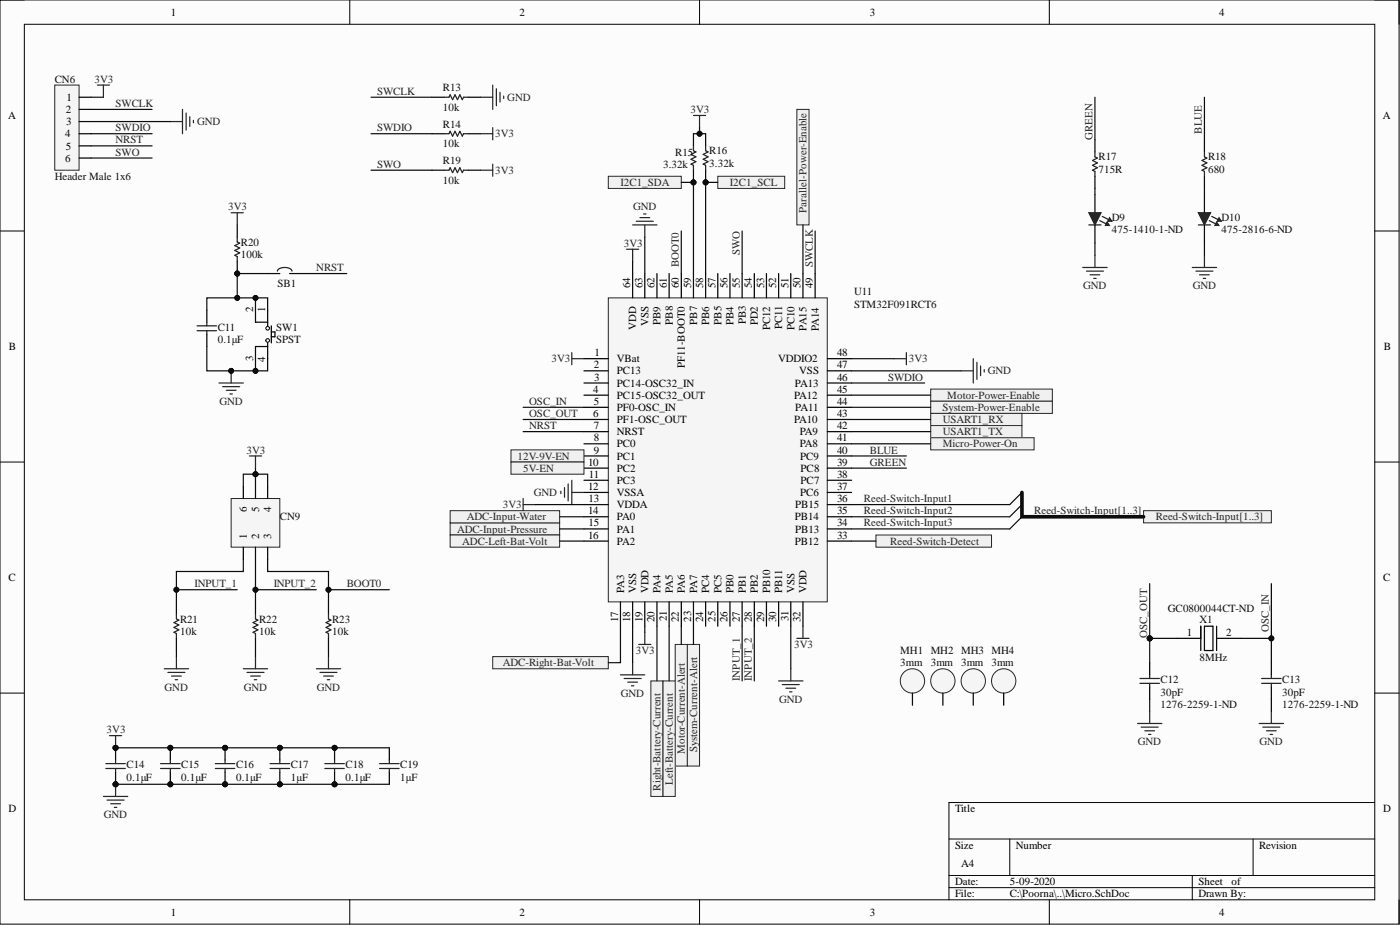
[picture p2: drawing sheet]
<svg xmlns="http://www.w3.org/2000/svg" width="292mm" height="193mm" viewBox="0 0 292 193" stroke-linecap="round" stroke-linejoin="round" font-family="sans-serif">
<defs><g id="words">
<g font-size="2.3">
<text x="35.6" y="3.3">1</text>
<text x="108.4" y="3.3">2</text>
<text x="181.5" y="3.3">3</text>
<text x="254.3" y="3.3">4</text>
<text x="13.7" y="23.6">2</text>
<text x="13.9" y="21">1</text>
<text x="1.7" y="24.9">A</text>
<text x="13.6" y="28.7">4</text>
<text x="13.8" y="26.1">3</text>
<text x="288.5" y="24.9">A</text>
<text x="13.6" y="33.7">6</text>
<text x="13.7" y="31.2">5</text>
<text x="52.8" y="65.2" transform="rotate(-90 52.8 65.2)">2</text>
<text x="55.3" y="65.2" transform="rotate(-90 55.3 65.2)">1</text>
<text x="131.5" y="60.1" transform="rotate(-90 131.5 60.1)">64</text>
<text x="134" y="60.1" transform="rotate(-90 134 60.1)">63</text>
<text x="136.6" y="60.1" transform="rotate(-90 136.6 60.1)">62</text>
<text x="139.1" y="60.1" transform="rotate(-90 139.1 60.1)">61</text>
<text x="141.6" y="60.1" transform="rotate(-90 141.6 60.1)">60</text>
<text x="144.2" y="60.1" transform="rotate(-90 144.2 60.1)">59</text>
<text x="146.7" y="60.1" transform="rotate(-90 146.7 60.1)">58</text>
<text x="149.3" y="60.1" transform="rotate(-90 149.3 60.1)">57</text>
<text x="151.8" y="60.1" transform="rotate(-90 151.8 60.1)">56</text>
<text x="154.3" y="60.1" transform="rotate(-90 154.3 60.1)">55</text>
<text x="156.9" y="60.1" transform="rotate(-90 156.9 60.1)">54</text>
<text x="159.4" y="60.1" transform="rotate(-90 159.4 60.1)">53</text>
<text x="161.9" y="60.1" transform="rotate(-90 161.9 60.1)">52</text>
<text x="164.5" y="60.1" transform="rotate(-90 164.5 60.1)">51</text>
<text x="167" y="60.1" transform="rotate(-90 167 60.1)">50</text>
<text x="169.6" y="60.1" transform="rotate(-90 169.6 60.1)">49</text>
<text x="132.8" y="68.8" transform="rotate(-90 132.8 68.8)">VDD</text>
<text x="135.3" y="68" transform="rotate(-90 135.3 68)">VSS</text>
<text x="137.8" y="67.8" transform="rotate(-90 137.8 67.8)">PB9</text>
<text x="140.4" y="67.7" transform="rotate(-90 140.4 67.7)">PB8</text>
<text x="145.4" y="67.7" transform="rotate(-90 145.4 67.7)">PB7</text>
<text x="148" y="67.8" transform="rotate(-90 148 67.8)">PB6</text>
<text x="150.5" y="67.7" transform="rotate(-90 150.5 67.7)">PB5</text>
<text x="153.1" y="67.8" transform="rotate(-90 153.1 67.8)">PB4</text>
<text x="155.6" y="67.6" transform="rotate(-90 155.6 67.6)">PB3</text>
<text x="158.1" y="67.9" transform="rotate(-90 158.1 67.9)">PD2</text>
<text x="160.7" y="68.9" transform="rotate(-90 160.7 68.9)">PC12</text>
<text x="163.2" y="68.7" transform="rotate(-90 163.2 68.7)">PC11</text>
<text x="165.8" y="68.9" transform="rotate(-90 165.8 68.9)">PC10</text>
<text x="168.3" y="69" transform="rotate(-90 168.3 69)">PA15</text>
<text x="170.8" y="69.1" transform="rotate(-90 170.8 69.1)">PA14</text>
<text x="1.9" y="73.1">B</text>
<text x="52.8" y="75.2" transform="rotate(-90 52.8 75.2)">3</text>
<text x="55.3" y="75.4" transform="rotate(-90 55.3 75.4)">4</text>
<text x="123.9" y="76.9">2</text>
<text x="124" y="74.3">1</text>
<text x="128.7" y="75.6">VBat</text>
<text x="142.9" y="76.9" transform="rotate(-90 142.9 76.9)">PF11-BOOT0</text>
<text x="162.4" y="75.6">VDDIO2</text>
<text x="174.6" y="76.9">47</text>
<text x="174.6" y="74.3">48</text>
<text x="288.7" y="73.1">B</text>
<text x="123.8" y="81.9">4</text>
<text x="124" y="79.4">3</text>
<text x="128.7" y="78.1">PC13</text>
<text x="128.7" y="80.7">PC14-OSC32_IN</text>
<text x="128.7" y="83.2">PC15-OSC32_OUT</text>
<text x="165.7" y="83.2">PA12</text>
<text x="165.8" y="80.7">PA13</text>
<text x="166.8" y="78.1">VSS</text>
<text x="174.6" y="81.9">45</text>
<text x="174.6" y="79.4">46</text>
<text x="123.8" y="87">6</text>
<text x="123.9" y="84.5">5</text>
<text x="123.9" y="89.5">7</text>
<text x="128.7" y="85.7">PF0-OSC_IN</text>
<text x="128.7" y="88.3">PF1-OSC_OUT</text>
<text x="165.7" y="88.3">PA10</text>
<text x="165.9" y="85.7">PA11</text>
<text x="174.6" y="89.5">42</text>
<text x="174.6" y="87">43</text>
<text x="174.6" y="84.5">44</text>
<text x="123.9" y="92.1">8</text>
<text x="123.9" y="94.6">9</text>
<text x="128.7" y="90.8">NRST</text>
<text x="128.7" y="93.3">PC0</text>
<text x="128.7" y="95.9">PC1</text>
<text x="166.9" y="93.3">PA8</text>
<text x="166.9" y="90.8">PA9</text>
<text x="166.9" y="95.9">PC9</text>
<text x="174.6" y="92.1">41</text>
<text x="174.6" y="94.6">40</text>
<text x="122.7" y="97.2">10</text>
<text x="122.9" y="99.7">11</text>
<text x="128.7" y="98.4">PC2</text>
<text x="128.7" y="101">PC3</text>
<text x="167" y="101">PC7</text>
<text x="167" y="98.4">PC8</text>
<text x="174.6" y="99.7">38</text>
<text x="174.6" y="97.2">39</text>
<text x="51.5" y="106.8" transform="rotate(-90 51.5 106.8)">6</text>
<text x="54.1" y="106.8" transform="rotate(-90 54.1 106.8)">5</text>
<text x="56.6" y="106.9" transform="rotate(-90 56.6 106.9)">4</text>
<text x="122.7" y="102.2">12</text>
<text x="122.7" y="107.3">14</text>
<text x="122.8" y="104.8">13</text>
<text x="128.7" y="103.5">VSSA</text>
<text x="128.7" y="106">VDDA</text>
<text x="165.9" y="106">PB15</text>
<text x="166.9" y="103.5">PC6</text>
<text x="174.6" y="107.3">35</text>
<text x="174.6" y="104.8">36</text>
<text x="174.6" y="102.2">37</text>
<text x="51.5" y="112.4" transform="rotate(-90 51.5 112.4)">1</text>
<text x="54.1" y="112.4" transform="rotate(-90 54.1 112.4)">2</text>
<text x="56.6" y="112.4" transform="rotate(-90 56.6 112.4)">3</text>
<text x="122.7" y="112.4">16</text>
<text x="122.8" y="109.8">15</text>
<text x="128.7" y="108.6">PA0</text>
<text x="128.7" y="111.1">PA1</text>
<text x="128.7" y="113.6">PA2</text>
<text x="165.8" y="113.6">PB12</text>
<text x="165.8" y="108.6">PB14</text>
<text x="165.9" y="111.1">PB13</text>
<text x="174.6" y="112.4">33</text>
<text x="174.6" y="109.8">34</text>
<text x="1.8" y="121.3">C</text>
<text x="130.2" y="123.8" transform="rotate(-90 130.2 123.8)">PA3</text>
<text x="132.8" y="123.8" transform="rotate(-90 132.8 123.8)">VSS</text>
<text x="135.3" y="123.8" transform="rotate(-90 135.3 123.8)">VDD</text>
<text x="137.8" y="123.8" transform="rotate(-90 137.8 123.8)">PA4</text>
<text x="140.4" y="123.8" transform="rotate(-90 140.4 123.8)">PA5</text>
<text x="142.9" y="123.8" transform="rotate(-90 142.9 123.8)">PA6</text>
<text x="145.4" y="123.8" transform="rotate(-90 145.4 123.8)">PA7</text>
<text x="148" y="123.8" transform="rotate(-90 148 123.8)">PC4</text>
<text x="150.5" y="123.8" transform="rotate(-90 150.5 123.8)">PC5</text>
<text x="153.1" y="123.8" transform="rotate(-90 153.1 123.8)">PB0</text>
<text x="155.6" y="123.8" transform="rotate(-90 155.6 123.8)">PB1</text>
<text x="158.1" y="123.8" transform="rotate(-90 158.1 123.8)">PB2</text>
<text x="160.7" y="123.8" transform="rotate(-90 160.7 123.8)">PB10</text>
<text x="163.2" y="123.8" transform="rotate(-90 163.2 123.8)">PB11</text>
<text x="165.8" y="123.8" transform="rotate(-90 165.8 123.8)">VSS</text>
<text x="168.3" y="123.8" transform="rotate(-90 168.3 123.8)">VDD</text>
<text x="288.6" y="121.3">C</text>
<text x="128.9" y="129.8" transform="rotate(-90 128.9 129.8)">17</text>
<text x="131.5" y="129.8" transform="rotate(-90 131.5 129.8)">18</text>
<text x="134" y="129.8" transform="rotate(-90 134 129.8)">19</text>
<text x="136.6" y="129.8" transform="rotate(-90 136.6 129.8)">20</text>
<text x="139.1" y="129.6" transform="rotate(-90 139.1 129.6)">21</text>
<text x="141.6" y="129.8" transform="rotate(-90 141.6 129.8)">22</text>
<text x="144.2" y="129.7" transform="rotate(-90 144.2 129.7)">23</text>
<text x="146.7" y="129.8" transform="rotate(-90 146.7 129.8)">24</text>
<text x="149.3" y="129.7" transform="rotate(-90 149.3 129.7)">25</text>
<text x="151.8" y="129.8" transform="rotate(-90 151.8 129.8)">26</text>
<text x="154.3" y="129.8" transform="rotate(-90 154.3 129.8)">27</text>
<text x="156.9" y="129.8" transform="rotate(-90 156.9 129.8)">28</text>
<text x="159.4" y="129.8" transform="rotate(-90 159.4 129.8)">29</text>
<text x="161.9" y="129.8" transform="rotate(-90 161.9 129.8)">30</text>
<text x="164.5" y="129.6" transform="rotate(-90 164.5 129.6)">31</text>
<text x="167" y="129.8" transform="rotate(-90 167 129.8)">32</text>
<text x="247.7" y="132.7">1</text>
<text x="255.9" y="132.7">2</text>
<text x="1.8" y="169.4">D</text>
<text x="199.3" y="169.4">Title</text>
<text x="288.6" y="169.4">D</text>
<text x="199.3" y="177.1">Size</text>
<text x="212" y="177.1">Number</text>
<text x="262.7" y="177.1">Revision</text>
<text x="199.3" y="184.7">Date:</text>
<text x="200.5" y="180.9">A4</text>
<text x="210.7" y="184.7">5-09-2020</text>
<text x="250" y="184.7">Sheet</text>
<text x="257" y="184.7">of</text>
<text x="35.6" y="191">1</text>
<text x="108.4" y="191">2</text>
<text x="181.5" y="191">3</text>
<text x="199.3" y="187.2">File:</text>
<text x="210.7" y="187.2">C:\Poorna\..\Micro.SchDoc</text>
<text x="250" y="187.2">Drawn By:</text>
<text x="254.3" y="191">4</text>
</g>
<g font-size="2.3" fill="#0e0e0e">
<text x="11.4" y="17.2">CN6</text>
<text x="92.4" y="19">R13</text>
<text x="92.4" y="23.1">10k</text>
<text x="92.4" y="26.6">R14</text>
<text x="92.4" y="30.7">10k</text>
<text x="92.4" y="34.2">R19</text>
<text x="138.3" y="35">3.32k</text>
<text x="140.9" y="32.5">R15</text>
<text x="148" y="32.2">R16</text>
<text x="148" y="34.7">3.32k</text>
<text x="229.2" y="33.5">R17</text>
<text x="252.1" y="33.5">R18</text>
<text x="11.4" y="37.5">Header Male 1x6</text>
<text x="92.4" y="38.3">10k</text>
<text x="229.2" y="36">715R</text>
<text x="252.1" y="36">680</text>
<text x="232" y="46.2">D9</text>
<text x="254.8" y="46.2">D10</text>
<text x="50.3" y="51.2">R20</text>
<text x="50.3" y="53.8">100k</text>
<text x="232" y="48.7">475-1410-1-ND</text>
<text x="254.8" y="48.7">475-2816-6-ND</text>
<text x="57.9" y="59.9">SB1</text>
<text x="178.2" y="61.6">U11</text>
<text x="178.2" y="64.2">STM32F091RCT6</text>
<text x="45.4" y="69">C11</text>
<text x="45.4" y="71.5">0.1μF</text>
<text x="57.6" y="69">SW1</text>
<text x="57.6" y="71.5">SPST</text>
<text x="58.4" y="108.6">CN9</text>
<text x="37.6" y="129.9">R21</text>
<text x="54.1" y="129.9">R22</text>
<text x="69.3" y="129.9">R23</text>
<text x="243.7" y="127.6">GC0800044CT-ND</text>
<text x="250.3" y="129.9">X1</text>
<text x="37.6" y="132.4">10k</text>
<text x="54.1" y="132.4">10k</text>
<text x="69.3" y="132.4">10k</text>
<text x="187.8" y="136.5">MH1 MH2 MH3 MH4</text>
<text x="250.3" y="138">8MHz</text>
<text x="187.8" y="139">3mm</text>
<text x="194.2" y="139">3mm</text>
<text x="200.5" y="139">3mm</text>
<text x="206.9" y="139">3mm</text>
<text x="242.2" y="142.6">C12</text>
<text x="267.5" y="142.6">C13</text>
<text x="242.2" y="147.6">1276-2259-1-ND</text>
<text x="242.2" y="145.1">30pF</text>
<text x="267.5" y="147.6">1276-2259-1-ND</text>
<text x="267.5" y="145.1">30pF</text>
<text x="26.4" y="160.3">C14</text>
<text x="37.8" y="160.3">C15</text>
<text x="49.2" y="160.3">C16</text>
<text x="60.7" y="160.3">C17</text>
<text x="72.1" y="160.3">C18</text>
<text x="83.5" y="160.3">C19</text>
<text x="26.4" y="162.9">0.1μF</text>
<text x="37.8" y="162.9">0.1μF</text>
<text x="49.2" y="162.9">0.1μF</text>
<text x="60.7" y="162.9">1μF</text>
<text x="72.1" y="162.9">0.1μF</text>
<text x="83.5" y="162.9">1μF</text>
</g>
<g font-size="2.3" fill="#262626">
<text x="19.7" y="17.2">3V3</text>
<text x="24.1" y="22.3">SWCLK</text>
<text x="78.7" y="19.8">SWCLK</text>
<text x="105.8" y="21">GND</text>
<text x="144.1" y="23.6">3V3</text>
<text x="24.1" y="27.4">SWDIO</text>
<text x="24.1" y="29.9">NRST</text>
<text x="41.1" y="26.1">GND</text>
<text x="78.7" y="27.4">SWDIO</text>
<text x="103.3" y="28.7">3V3</text>
<text x="227.9" y="29.2" transform="rotate(-90 227.9 29.2)">GREEN</text>
<text x="250.8" y="27.9" transform="rotate(-90 250.8 27.9)">BLUE</text>
<text x="24.1" y="32.5">SWO</text>
<text x="78.7" y="35">SWO</text>
<text x="103.3" y="36.3">3V3</text>
<text x="129.5" y="38.8">I2C1_SDA</text>
<text x="152.3" y="38.8">I2C1_SCL</text>
<text x="47.6" y="43.9">3V3</text>
<text x="132.1" y="43.9">GND</text>
<text x="168.3" y="44.4" transform="rotate(-90 168.3 44.4)">Parallel-Power-Enable</text>
<text x="130.1" y="51.5">3V3</text>
<text x="154.3" y="53.3" transform="rotate(-90 154.3 53.3)">SWO</text>
<text x="66" y="56.6">NRST</text>
<text x="141.6" y="55.8" transform="rotate(-90 141.6 55.8)">BOOT0</text>
<text x="169.6" y="55.8" transform="rotate(-90 169.6 55.8)">SWCLK</text>
<text x="226" y="60.4">GND</text>
<text x="248.8" y="60.4">GND</text>
<text x="115.1" y="75.6">3V3</text>
<text x="189.6" y="75.6">3V3</text>
<text x="185.3" y="79.4">SWDIO</text>
<text x="197.7" y="83.2">Motor-Power-Enable</text>
<text x="206.1" y="78.1">GND</text>
<text x="45.8" y="84.5">GND</text>
<text x="110.4" y="89.5">NRST</text>
<text x="110.4" y="87">OSC_OUT</text>
<text x="110.4" y="84.5">OSC_IN</text>
<text x="196.6" y="85.7">System-Power-Enable</text>
<text x="196.7" y="88.3">USART1_RX</text>
<text x="51.4" y="94.6">3V3</text>
<text x="108" y="95.9">12V-9V-EN</text>
<text x="181.5" y="94.6">BLUE</text>
<text x="196.7" y="90.8">USART1_TX</text>
<text x="196.7" y="93.3">Micro-Power-On</text>
<text x="109.1" y="98.4">5V-EN</text>
<text x="181.5" y="97.2">GREEN</text>
<text x="104.9" y="106">3V3</text>
<text x="111.3" y="103.5">GND</text>
<text x="180.2" y="104.8">Reed-Switch-Input1</text>
<text x="180.2" y="107.3">Reed-Switch-Input2</text>
<text x="215.8" y="107.3">Reed-Switch-Input[1..3]</text>
<text x="95.4" y="111.1">ADC-Input-Pressure</text>
<text x="96.5" y="113.6">ADC-Left-Bat-Volt</text>
<text x="97.4" y="108.6">ADC-Input-Water</text>
<text x="180.2" y="109.8">Reed-Switch-Input3</text>
<text x="185.7" y="113.6">Reed-Switch-Detect</text>
<text x="241.1" y="108.6">Reed-Switch-Input[1..3]</text>
<text x="40.6" y="122.5">INPUT_1</text>
<text x="57.1" y="122.5">INPUT_2</text>
<text x="72.3" y="122.5">BOOT0</text>
<text x="264.7" y="131.9" transform="rotate(-90 264.7 131.9)">OSC_IN</text>
<text x="132.7" y="136.5">3V3</text>
<text x="165.7" y="135.2">3V3</text>
<text x="239.4" y="133.2" transform="rotate(-90 239.4 133.2)">OSC_OUT</text>
<text x="104.9" y="139">ADC-Right-Bat-Volt</text>
<text x="154.3" y="142.1" transform="rotate(-90 154.3 142.1)">INPUT_1</text>
<text x="156.9" y="142.1" transform="rotate(-90 156.9 142.1)">INPUT_2</text>
<text x="34.4" y="144.1">GND</text>
<text x="50.9" y="144.1">GND</text>
<text x="66.1" y="144.1">GND</text>
<text x="129.5" y="145.3">GND</text>
<text x="162.5" y="146.6">GND</text>
<text x="22.3" y="153">3V3</text>
<text x="237.4" y="155.5">GND</text>
<text x="262.8" y="155.5">GND</text>
<text x="142.9" y="157.3" transform="rotate(-90 142.9 157.3)">Motor-Current-Alert</text>
<text x="145.4" y="156.9" transform="rotate(-90 145.4 156.9)">System-Current-Alert</text>
<text x="137.8" y="165" transform="rotate(-90 137.8 165)">Right-Battery-Current</text>
<text x="140.4" y="163.7" transform="rotate(-90 140.4 163.7)">Left-Battery-Current</text>
<text x="21.7" y="170.7">GND</text>
</g>
</g></defs>
<path d="M0 0h291.9v192.8h-291.9z" fill-rule="evenodd" fill="#fcfcfc"/>
<path d="M0 0h291.9v192.8h-291.9z" fill="none" stroke="#000" stroke-width=".21"/>
<path d="M5.1 5.1h281.7v182.6h-281.7z" fill-rule="evenodd" fill="#fcfcfc"/>
<g fill="none" stroke="#000" stroke-width=".21">
<path d="M0 0h5.1M73 0v5.1M146 0v5.1M218.9 0v5.1M286.8 0h5.1v5.1M5.1 5.1h281.7v182.6h-281.7zM0 48.2h5.1M286.8 48.2h5.1M0 96.4h5.1M286.8 96.4h5.1M0 144.6h5.1M286.8 144.6h5.1"/>
<path d="M198 175h88.8M210.7 175v7.6M261.4 175v7.6M286.8 167.4h-88.8v20.3M73 187.7v5.1M146 187.7v5.1M198 182.6h88.8M198 185.2h88.8M218.9 187.7v5.1M248.8 182.6v5.1M291.9 187.7v5.1"/>
</g>
<path d="M11.4 17.7h5.1v17.8h-5.1z" fill-rule="evenodd" fill="#f5f5f5"/>
<path d="M11.4 17.7h5.1v17.8h-5.1z" fill="none" stroke="#262626" stroke-width=".21"/>
<path d="M16.5 20.3h2.5M16.5 22.8h2.5M16.5 25.4h2.5M16.5 27.9h2.5M16.5 30.4h2.5M16.5 33h2.5M53.3 74.8v-2.5h2.5v2.5M53.3 64.7v2.5h2.5M55.8 64.7v3.3M56.6 68v3.5" fill="none" stroke="#000" stroke-width=".25"/>
<path d="M20.3 17.7h2.5M21.6 17.7v2.6M35.5 25.4h2.6M38.1 22.8v5.1M38.8 23.6v3.5M39.6 24.3v2.1M40.4 25.1v.5" fill="none" stroke="#262626" stroke-width=".25"/>
<circle cx="55.8" cy="68.5" r=".38" fill="#fbfbfb"/>
<circle cx="55.8" cy="68.5" r=".38" fill="none" stroke="#000" stroke-width=".21"/>
<path d="M55.8 71.5v.8" fill="none" stroke="#000" stroke-width=".25"/>
<circle cx="55.8" cy="71" r=".38" fill="#fbfbfb"/>
<circle cx="55.8" cy="71" r=".38" fill="none" stroke="#000" stroke-width=".21"/>
<path d="M56.6 69.2h.8v1.1h-.8" fill="none" stroke="#000" stroke-width=".25"/>
<path d="M45.7 79.9h5.1M48.2 77.4v2.5M46.5 80.7h3.5M47.2 81.4h2M48 82.2h.5" fill="none" stroke="#262626" stroke-width=".25"/>
<circle cx="48.2" cy="77.4" r=".51" fill="#0e0e0e"/>
<circle cx="48.2" cy="77.4" r=".51" fill="none" stroke="#0e0e0e" stroke-width=".21"/>
<path d="M43.2 64.7v2.5M43.2 69.8v2.5" fill="none" stroke="#000" stroke-width=".25"/>
<path d="M41.1 68h4.1M41.1 69h4.1M43.2 67.2v.8M43.2 69v.8" fill="none" stroke="#1c1c1c" stroke-width=".25"/>
<circle cx="49.5" cy="57.1" r=".51" fill="#0e0e0e"/>
<circle cx="49.5" cy="57.1" r=".51" fill="none" stroke="#0e0e0e" stroke-width=".21"/>
<path d="M49.5 46.9v2.6M49.5 54.5v2.6" fill="none" stroke="#000" stroke-width=".25"/>
<circle cx="49.5" cy="57.1" r=".51" fill="#0e0e0e"/>
<circle cx="49.5" cy="57.1" r=".51" fill="none" stroke="#0e0e0e" stroke-width=".21"/>
<path d="M49.5 49.5v1l.5 .2-1 .5 1 .5-1 .5 1 .6-1 .5 .5 .2v1M57.9 56.6a1.98 1.98 0 0 1 2.9-.3l.1 .3M237.8 141.5h4.1M237.8 142.6h4.1M239.9 140.8v.7M239.9 142.6v.7M263.2 141.5h4.1M263.2 142.6h4.1M265.3 140.8v.7M265.3 142.6v.7" fill="none" stroke="#1c1c1c" stroke-width=".25"/>
<path d="M48.2 44.4h2.6M49.5 44.4v2.5M237.3 150.9h5.1M238.1 151.7h3.6M238.9 152.5h2M239.6 153.2h.5M239.9 148.4v2.5M262.7 150.9h5.1M263.5 151.7h3.5M264.2 152.5h2.1M265 153.2h.5M265.3 148.4v2.5" fill="none" stroke="#262626" stroke-width=".25"/>
<path d="M55.8 57.1h2.6M60.4 57.1h2.6M239.9 138.2v2.6M265.3 138.2v2.6M239.9 143.3v2.6M265.3 143.3v2.6" fill="none" stroke="#000" stroke-width=".25"/>
<circle cx="239.9" cy="133.2" r=".51" fill="#0e0e0e"/>
<circle cx="239.9" cy="133.2" r=".51" fill="none" stroke="#0e0e0e" stroke-width=".21"/>
<g fill="none" stroke="#262626" stroke-width=".25">
<path d="M102.8 17.7v5.1M103.6 18.5v3.6M104.3 19.3v2M100.3 27.9h2.5M100.3 20.3h2.5M100.3 35.5h2.5M102.8 26.6v2.6M102.8 34.2v2.6M105.1 20v.5M225.9 55.8h5.1M226.7 56.6h3.5M227.4 57.3h2.1"/>
<path d="M228.2 58.1h.5M228.5 53.3v2.5M66 139.5h5.1M68.5 137v2.5M22.8 153.5h2.6M24.1 153.5v2.5M66.8 140.3h3.5M67.5 141h2.1M68.3 141.8h.5"/>
</g>
<path d="M90.1 27.9h2.5M90.1 20.3h2.5M90.1 35.5h2.5M97.7 27.9h2.6M97.7 20.3h2.6M97.7 35.5h2.6M228.5 29.2v2.5M228.5 36.8v2.5M68.5 125.6v2.5M68.5 133.2v2.5" fill="none" stroke="#000" stroke-width=".25"/>
<path d="M92.6 27.9h1.1l.2-.5 .5 1 .5-1 .5 1 .5-1 .6 1 .2-.5h1M92.6 20.3h1.1l.2-.5 .5 1 .5-1 .5 1 .5-1 .6 1 .2-.5h1M92.6 35.5h1.1l.2-.5 .5 1 .5-1 .5 1 .5-1 .6 1 .2-.5h1M228.5 31.7v1l.5 .3-1.1 .5 1.1 .5-1.1 .5 1.1 .5-1.1 .5 .6 .3v1M68.5 128.1v1l.5 .3-1 .5 1 .5-1 .5 1 .5-1 .5 .5 .3v1" fill="none" stroke="#1c1c1c" stroke-width=".25"/>
<circle cx="24.1" cy="156" r=".51" fill="#0e0e0e"/>
<circle cx="24.1" cy="156" r=".51" fill="none" stroke="#0e0e0e" stroke-width=".21"/>
<circle cx="24.1" cy="163.6" r=".51" fill="#0e0e0e"/>
<circle cx="24.1" cy="163.6" r=".51" fill="none" stroke="#0e0e0e" stroke-width=".21"/>
<circle cx="24.1" cy="156" r=".51" fill="#0e0e0e"/>
<circle cx="24.1" cy="156" r=".51" fill="none" stroke="#0e0e0e" stroke-width=".21"/>
<path d="M24.1 161.1v2.5" fill="none" stroke="#000" stroke-width=".25"/>
<circle cx="24.1" cy="163.6" r=".51" fill="#0e0e0e"/>
<circle cx="24.1" cy="163.6" r=".51" fill="none" stroke="#0e0e0e" stroke-width=".21"/>
<path d="M24.1 156v2.5" fill="none" stroke="#000" stroke-width=".25"/>
<circle cx="24.1" cy="156" r=".51" fill="#0e0e0e"/>
<circle cx="24.1" cy="156" r=".51" fill="none" stroke="#0e0e0e" stroke-width=".21"/>
<path d="M22.1 159.3h4M24.1 158.5v.8M22.1 160.3h4M24.1 160.3v.8" fill="none" stroke="#1c1c1c" stroke-width=".25"/>
<circle cx="35.5" cy="163.6" r=".51" fill="#0e0e0e"/>
<circle cx="35.5" cy="163.6" r=".51" fill="none" stroke="#0e0e0e" stroke-width=".21"/>
<circle cx="35.5" cy="156" r=".51" fill="#0e0e0e"/>
<circle cx="35.5" cy="156" r=".51" fill="none" stroke="#0e0e0e" stroke-width=".21"/>
<path d="M35.5 161.1v2.5" fill="none" stroke="#000" stroke-width=".25"/>
<circle cx="35.5" cy="163.6" r=".51" fill="#0e0e0e"/>
<circle cx="35.5" cy="163.6" r=".51" fill="none" stroke="#0e0e0e" stroke-width=".21"/>
<path d="M35.5 156v2.5" fill="none" stroke="#000" stroke-width=".25"/>
<circle cx="35.5" cy="156" r=".51" fill="#0e0e0e"/>
<circle cx="35.5" cy="156" r=".51" fill="none" stroke="#0e0e0e" stroke-width=".21"/>
<path d="M33.5 159.3h4.1M35.5 158.5v.8M33.5 160.3h4.1M35.5 160.3v.8" fill="none" stroke="#1c1c1c" stroke-width=".25"/>
<circle cx="47" cy="163.6" r=".51" fill="#0e0e0e"/>
<circle cx="47" cy="163.6" r=".51" fill="none" stroke="#0e0e0e" stroke-width=".21"/>
<circle cx="47" cy="156" r=".51" fill="#0e0e0e"/>
<circle cx="47" cy="156" r=".51" fill="none" stroke="#0e0e0e" stroke-width=".21"/>
<path d="M47 161.1v2.5" fill="none" stroke="#000" stroke-width=".25"/>
<circle cx="47" cy="163.6" r=".51" fill="#0e0e0e"/>
<circle cx="47" cy="163.6" r=".51" fill="none" stroke="#0e0e0e" stroke-width=".21"/>
<path d="M47 156v2.5" fill="none" stroke="#000" stroke-width=".25"/>
<circle cx="47" cy="156" r=".51" fill="#0e0e0e"/>
<circle cx="47" cy="156" r=".51" fill="none" stroke="#0e0e0e" stroke-width=".21"/>
<path d="M44.9 159.3h4.1M47 158.5v.8M44.9 160.3h4.1M47 160.3v.8" fill="none" stroke="#1c1c1c" stroke-width=".25"/>
<circle cx="58.4" cy="163.6" r=".51" fill="#0e0e0e"/>
<circle cx="58.4" cy="163.6" r=".51" fill="none" stroke="#0e0e0e" stroke-width=".21"/>
<circle cx="58.4" cy="156" r=".51" fill="#0e0e0e"/>
<circle cx="58.4" cy="156" r=".51" fill="none" stroke="#0e0e0e" stroke-width=".21"/>
<path d="M58.4 161.1v2.5" fill="none" stroke="#000" stroke-width=".25"/>
<circle cx="58.4" cy="163.6" r=".51" fill="#0e0e0e"/>
<circle cx="58.4" cy="163.6" r=".51" fill="none" stroke="#0e0e0e" stroke-width=".21"/>
<path d="M58.4 156v2.5" fill="none" stroke="#000" stroke-width=".25"/>
<circle cx="58.4" cy="156" r=".51" fill="#0e0e0e"/>
<circle cx="58.4" cy="156" r=".51" fill="none" stroke="#0e0e0e" stroke-width=".21"/>
<path d="M56.4 159.3h4M58.4 158.5v.8M56.4 160.3h4M58.4 160.3v.8" fill="none" stroke="#1c1c1c" stroke-width=".25"/>
<path d="M21.6 166.2h5.1M22.3 166.9h3.6M23.1 167.7h2M23.9 168.4h.5M24.1 163.6v2.6" fill="none" stroke="#262626" stroke-width=".25"/>
<circle cx="24.1" cy="163.6" r=".51" fill="#0e0e0e"/>
<circle cx="24.1" cy="163.6" r=".51" fill="none" stroke="#0e0e0e" stroke-width=".21"/>
<circle cx="69.8" cy="163.6" r=".51" fill="#0e0e0e"/>
<circle cx="69.8" cy="163.6" r=".51" fill="none" stroke="#0e0e0e" stroke-width=".21"/>
<circle cx="69.8" cy="156" r=".51" fill="#0e0e0e"/>
<circle cx="69.8" cy="156" r=".51" fill="none" stroke="#0e0e0e" stroke-width=".21"/>
<path d="M69.8 161.1v2.5" fill="none" stroke="#000" stroke-width=".25"/>
<circle cx="69.8" cy="163.6" r=".51" fill="#0e0e0e"/>
<circle cx="69.8" cy="163.6" r=".51" fill="none" stroke="#0e0e0e" stroke-width=".21"/>
<path d="M69.8 156v2.5" fill="none" stroke="#000" stroke-width=".25"/>
<circle cx="69.8" cy="156" r=".51" fill="#0e0e0e"/>
<circle cx="69.8" cy="156" r=".51" fill="none" stroke="#0e0e0e" stroke-width=".21"/>
<path d="M36.8 128.1v1l.5 .3-1 .5 1 .5-1 .5 1 .5-1 .5 .5 .3v1M53.3 128.1v1l.5 .3-1 .5 1 .5-1 .5 1 .5-1 .5 .5 .3v1M67.8 159.3h4M69.8 158.5v.8M79.2 159.3h4.1M81.2 158.5v.8M67.8 160.3h4M69.8 160.3v.8M79.2 160.3h4.1M81.2 160.3v.8" fill="none" stroke="#1c1c1c" stroke-width=".25"/>
<path d="M36.8 125.6v2.5M36.8 133.2v2.5M53.3 125.6v2.5M53.3 133.2v2.5M245.5 133.2h5M250.5 130.6v5.1M251.3 130.6h1.8v5.1h-1.8zM253.8 133.2h5.1M253.8 130.6v5.1M81.2 156v2.5M81.2 161.1v2.5" fill="none" stroke="#000" stroke-width=".25"/>
<path d="M34.3 139.5h5M36.8 137v2.5M50.8 139.5h5M53.3 137v2.5M35 140.3h3.6M35.8 141h2M36.6 141.8h.5M51.5 140.3h3.6M52.3 141h2M53.1 141.8h.5" fill="none" stroke="#262626" stroke-width=".25"/>
<path d="M126.9 62.1h45.7v63.5h-45.7z" fill-rule="evenodd" fill="#f5f5f5"/>
<path d="M126.9 62.1h45.7v63.5h-45.7z" fill="none" stroke="#262626" stroke-width=".21"/>
<g fill="none" stroke="#000" stroke-width=".25">
<path d="M132 57.1v5M134.5 57.1v5M137.1 57.1v5M139.6 57.1v5M142.1 57.1v5M144.7 57.1v5M147.2 57.1v5M149.8 57.1v5M152.3 57.1v5M154.8 57.1v5M157.4 57.1v5M159.9 57.1v5"/>
<path d="M162.5 57.1v5M165 57.1v5M167.5 57.1v5M170.1 57.1v5M121.8 74.8h5.1M121.8 77.4h5.1M121.8 79.9h5.1M172.6 74.8h5.1M172.6 77.4h5.1M172.6 79.9h5.1M121.8 82.4h5.1M121.8 85h5.1"/>
<path d="M121.8 87.5h5.1M121.8 90h5.1M121.8 92.6h5.1M121.8 95.1h5.1M121.8 97.7h5.1M172.6 82.4h5.1M172.6 85h5.1M172.6 87.5h5.1M172.6 90h5.1M172.6 92.6h5.1M172.6 95.1h5.1M172.6 97.7h5.1"/>
<path d="M121.8 102.7h5.1M121.8 105.3h5.1M121.8 107.8h5.1M121.8 110.3h5.1M121.8 112.9h5.1M121.8 100.2h5.1M172.6 102.7h5.1M172.6 105.3h5.1M172.6 107.8h5.1M172.6 110.3h5.1M172.6 112.9h5.1M172.6 100.2h5.1"/>
<path d="M129.5 125.6v5M132 125.6v5M134.5 125.6v5M137.1 125.6v5M139.6 125.6v5M142.1 125.6v5M144.7 125.6v5M147.2 125.6v5M149.8 125.6v5M152.3 125.6v5M154.8 125.6v5M157.4 125.6v5"/>
<path d="M159.9 125.6v5M162.5 125.6v5M165 125.6v5M167.5 125.6v5"/>
</g>
<g fill="none" stroke="#262626" stroke-width=".25">
<path d="M130.7 52h2.6M132 52v2.5M132 46.9h5.1M132.8 46.2h3.5M133.5 45.4h2M134.3 44.6h.5M134.5 46.9v2.6M186.6 74.8h2.5M189.1 73.6v2.5M200.5 77.4h2.6M203.1 74.8v5.1M203.8 75.6v3.5"/>
<path d="M204.6 76.3v2.1M205.4 77.1v.5"/>
</g>
<path d="M194.2 81.2h25.4v2.5h-25.4z" fill-rule="evenodd" fill="#f0f0f0"/>
<path d="M194.2 81.2h25.4v2.5h-25.4z" fill="none" stroke="#262626" stroke-width=".21"/>
<path d="M194.2 83.7h25.4v2.5h-25.4z" fill-rule="evenodd" fill="#f0f0f0"/>
<path d="M194.2 83.7h25.4v2.5h-25.4z" fill="none" stroke="#262626" stroke-width=".21"/>
<path d="M194.2 86.2h19v2.6h-19z" fill-rule="evenodd" fill="#f0f0f0"/>
<path d="M194.2 86.2h19v2.6h-19z" fill="none" stroke="#262626" stroke-width=".21"/>
<path d="M194.2 88.8h19v2.5h-19z" fill-rule="evenodd" fill="#f0f0f0"/>
<path d="M194.2 88.8h19v2.5h-19z" fill="none" stroke="#262626" stroke-width=".21"/>
<path d="M194.2 91.3h21.6v2.6h-21.6z" fill-rule="evenodd" fill="#f0f0f0"/>
<path d="M194.2 91.3h21.6v2.6h-21.6z" fill="none" stroke="#262626" stroke-width=".21"/>
<path d="M182.8 111.6h24.1v2.5h-24.1z" fill-rule="evenodd" fill="#f0f0f0"/>
<path d="M182.8 111.6h24.1v2.5h-24.1z" fill="none" stroke="#262626" stroke-width=".21"/>
<path d="M238.6 106.5h26.7v2.6h-26.7z" fill-rule="evenodd" fill="#f0f0f0"/>
<path d="M238.6 106.5h26.7v2.6h-26.7z" fill="none" stroke="#262626" stroke-width=".21"/>
<path d="M213.2 107.8l-2.5 2.5M213.2 105.3l-2.5 2.5M213.2 102.7l-2.5 2.6" fill="none" stroke="#0e0e0e" stroke-width=".25"/>
<path d="M140.9 134.4h2.5v25.4h-2.5z" fill-rule="evenodd" fill="#f0f0f0"/>
<path d="M140.9 134.4h2.5v25.4h-2.5z" fill="none" stroke="#262626" stroke-width=".21"/>
<path d="M143.4 134.4h2.6v25.4h-2.6z" fill-rule="evenodd" fill="#f0f0f0"/>
<path d="M143.4 134.4h2.6v25.4h-2.6z" fill="none" stroke="#262626" stroke-width=".21"/>
<path d="M165 139.5v2.6M166.3 133.2h2.5M167.5 130.6v2.6M162.5 142.1h5M163.2 142.8h3.6M164 143.6h2M164.7 144.3h.5" fill="none" stroke="#262626" stroke-width=".25"/>
<path d="M93.9 109.1h22.9v2.5h-22.9z" fill-rule="evenodd" fill="#f0f0f0"/>
<path d="M93.9 109.1h22.9v2.5h-22.9z" fill="none" stroke="#262626" stroke-width=".21"/>
<path d="M93.9 106.5h22.9v2.6h-22.9z" fill-rule="evenodd" fill="#f0f0f0"/>
<path d="M93.9 106.5h22.9v2.6h-22.9z" fill="none" stroke="#262626" stroke-width=".21"/>
<path d="M119.3 73.6v2.5M119.3 74.8h2.5M109.1 104v2.5M109.1 105.3h2.6M117 102.5v.5M117.8 101.7v2M118.5 101v3.5M119.3 100.2v5.1M119.3 102.7h2.5" fill="none" stroke="#262626" stroke-width=".25"/>
<circle cx="147.2" cy="38" r=".51" fill="#0e0e0e"/>
<circle cx="147.2" cy="38" r=".51" fill="none" stroke="#0e0e0e" stroke-width=".21"/>
<path d="M147.2 35.5v2.5" fill="none" stroke="#000" stroke-width=".25"/>
<circle cx="147.2" cy="38" r=".51" fill="#0e0e0e"/>
<circle cx="147.2" cy="38" r=".51" fill="none" stroke="#0e0e0e" stroke-width=".21"/>
<path d="M147.2 27.9v2.5" fill="none" stroke="#000" stroke-width=".25"/>
<path d="M147.2 30.4v1l.5 .3-1 .5 1 .5-1 .5 1 .5-1 .5 .5 .3v1" fill="none" stroke="#1c1c1c" stroke-width=".25"/>
<circle cx="144.7" cy="38" r=".51" fill="#0e0e0e"/>
<circle cx="144.7" cy="38" r=".51" fill="none" stroke="#0e0e0e" stroke-width=".21"/>
<path d="M144.7 35.5v2.5" fill="none" stroke="#000" stroke-width=".25"/>
<circle cx="144.7" cy="38" r=".51" fill="#0e0e0e"/>
<circle cx="144.7" cy="38" r=".51" fill="none" stroke="#0e0e0e" stroke-width=".21"/>
<path d="M144.7 27.9v2.5" fill="none" stroke="#000" stroke-width=".25"/>
<path d="M144.7 30.4v1l.5 .3-1 .5 1 .5-1 .5 1 .5-1 .5 .5 .3v1" fill="none" stroke="#1c1c1c" stroke-width=".25"/>
<path d="M144.7 24.1h2.5M146 24.1v2.5" fill="none" stroke="#262626" stroke-width=".25"/>
<path d="M126.9 36.8h15.2v2.5h-15.2z" fill-rule="evenodd" fill="#f0f0f0"/>
<path d="M126.9 36.8h15.2v2.5h-15.2z" fill="none" stroke="#262626" stroke-width=".21"/>
<path d="M149.8 36.8h13.9v2.5h-13.9z" fill-rule="evenodd" fill="#f0f0f0"/>
<path d="M149.8 36.8h13.9v2.5h-13.9z" fill="none" stroke="#262626" stroke-width=".21"/>
<path d="M132 138.2v2.6M133.3 134.4h2.5M134.5 131.9v2.5M129.5 140.8h5M130.2 141.5h3.6M131 142.3h2M131.7 143.1h.5" fill="none" stroke="#262626" stroke-width=".25"/>
<path d="M251.3 40.6v3.8M251.3 46.9v3.8" fill="none" stroke="#000" stroke-width=".25"/>
<path d="M250 44.4h2.6l-1.3 2.5z" fill="#1c1c1c"/>
<path d="M250 44.4h2.6l-1.3 2.5zM250 46.9h2.6M252.8 45.1l1.5 .8" fill="none" stroke="#1c1c1c" stroke-width=".25"/>
<path d="M254.3 45.4l.5 .8h-.8z" fill="#1c1c1c"/>
<path d="M254.3 45.4l.5 .8h-.8z" fill="none" stroke="#1c1c1c" stroke-width=".21"/>
<path d="M252.3 46l1.5 .8" fill="none" stroke="#1c1c1c" stroke-width=".25"/>
<path d="M253.8 46.3l.5 .7h-.8z" fill="#1c1c1c"/>
<path d="M253.8 46.3l.5 .7h-.8z" fill="none" stroke="#1c1c1c" stroke-width=".21"/>
<path d="M251.3 29.2v2.5M251.3 36.8v2.5" fill="none" stroke="#000" stroke-width=".25"/>
<path d="M251.3 31.7v1l.5 .3-1 .5 1 .5-1 .5 1 .5-1 .5 .5 .3v1" fill="none" stroke="#1c1c1c" stroke-width=".25"/>
<path d="M248.8 55.8h5M249.5 56.6h3.6M250.3 57.3h2M251 58.1h.5M251.3 53.3v2.5" fill="none" stroke="#262626" stroke-width=".25"/>
<path d="M135.8 142.1h2.5v24.1h-2.5z" fill-rule="evenodd" fill="#f0f0f0"/>
<path d="M135.8 142.1h2.5v24.1h-2.5z" fill="none" stroke="#262626" stroke-width=".21"/>
<path d="M106.6 93.9h15.2v2.5h-15.2z" fill-rule="evenodd" fill="#f0f0f0"/>
<path d="M106.6 93.9h15.2v2.5h-15.2z" fill="none" stroke="#262626" stroke-width=".21"/>
<path d="M106.6 96.4h15.2v2.5h-15.2z" fill-rule="evenodd" fill="#f0f0f0"/>
<path d="M106.6 96.4h15.2v2.5h-15.2z" fill="none" stroke="#262626" stroke-width=".21"/>
<path d="M166.3 22.8h2.5v24.1h-2.5z" fill-rule="evenodd" fill="#f0f0f0"/>
<path d="M166.3 22.8h2.5v24.1h-2.5z" fill="none" stroke="#262626" stroke-width=".21"/>
<path d="M228.5 40.6v3.8M228.5 46.9v3.8" fill="none" stroke="#000" stroke-width=".25"/>
<path d="M227.2 44.4h2.5l-1.2 2.5z" fill="#1c1c1c"/>
<path d="M227.2 44.4h2.5l-1.2 2.5zM227.2 46.9h2.5M230 45.1l1.5 .8" fill="none" stroke="#1c1c1c" stroke-width=".25"/>
<path d="M231.5 45.4l.5 .8h-.9z" fill="#1c1c1c"/>
<path d="M231.5 45.4l.5 .8h-.9z" fill="none" stroke="#1c1c1c" stroke-width=".21"/>
<path d="M229.5 46l1.5 .8" fill="none" stroke="#1c1c1c" stroke-width=".25"/>
<path d="M231 46.3l.5 .7h-.9z" fill="#1c1c1c"/>
<path d="M231 46.3l.5 .7h-.9z" fill="none" stroke="#1c1c1c" stroke-width=".21"/>
<path d="M48.2 104h10.2v10.1h-10.2z" fill-rule="evenodd" fill="#f5f5f5"/>
<path d="M48.2 104h10.2v10.1h-10.2z" fill="none" stroke="#262626" stroke-width=".21"/>
<path d="M50.8 101.5v2.5M50.8 114.1v2.6M53.3 101.5v2.5M53.3 114.1v2.6M55.8 101.5v2.5M55.8 114.1v2.6" fill="none" stroke="#000" stroke-width=".25"/>
<path d="M52 95.1h2.6M53.3 95.1v2.6" fill="none" stroke="#262626" stroke-width=".25"/>
<path d="M138.3 142.1h2.6v24.1h-2.6z" fill-rule="evenodd" fill="#f0f0f0"/>
<path d="M138.3 142.1h2.6v24.1h-2.6z" fill="none" stroke="#262626" stroke-width=".21"/>
<path d="M93.9 111.6h22.9v2.5h-22.9z" fill-rule="evenodd" fill="#f0f0f0"/>
<path d="M93.9 111.6h22.9v2.5h-22.9z" fill="none" stroke="#262626" stroke-width=".21"/>
<path d="M102.8 137h24.1v2.5h-24.1z" fill-rule="evenodd" fill="#f0f0f0"/>
<path d="M102.8 137h24.1v2.5h-24.1z" fill="none" stroke="#262626" stroke-width=".21"/>
<circle cx="190.4" cy="142.1" r="2.54" fill="#f5f5f5"/>
<circle cx="190.4" cy="142.1" r="2.54" fill="none" stroke="#262626" stroke-width=".21"/>
<path d="M190.4 144.6v2.5" fill="none" stroke="#000" stroke-width=".25"/>
<path d="M19 30.4h12.7M19 27.9h12.7M19 22.8h12.7M19 20.3h2.6M19 25.4h16.5M19 33h12.7M53.3 62.1v2.6" fill="none" stroke="#0e0e0e" stroke-width=".25"/>
<circle cx="53.3" cy="62.1" r=".51" fill="#0e0e0e"/>
<circle cx="53.3" cy="62.1" r=".51" fill="none" stroke="#0e0e0e" stroke-width=".21"/>
<path d="M53.3 74.8v2.6h2.5v-2.6" fill="none" stroke="#0e0e0e" stroke-width=".25"/>
<circle cx="53.3" cy="77.4" r=".51" fill="#0e0e0e"/>
<circle cx="53.3" cy="77.4" r=".51" fill="none" stroke="#0e0e0e" stroke-width=".21"/>
<path d="M55.8 57.1h-6.3v5" fill="none" stroke="#0e0e0e" stroke-width=".25"/>
<circle cx="49.5" cy="62.1" r=".51" fill="#0e0e0e"/>
<circle cx="49.5" cy="62.1" r=".51" fill="none" stroke="#0e0e0e" stroke-width=".21"/>
<circle cx="49.5" cy="57.1" r=".51" fill="#0e0e0e"/>
<circle cx="49.5" cy="57.1" r=".51" fill="none" stroke="#0e0e0e" stroke-width=".21"/>
<path d="M63 57.1h9.3M258.9 133.2h6.4v5" fill="none" stroke="#0e0e0e" stroke-width=".25"/>
<circle cx="265.3" cy="133.2" r=".51" fill="#0e0e0e"/>
<circle cx="265.3" cy="133.2" r=".51" fill="none" stroke="#0e0e0e" stroke-width=".21"/>
<path d="M265.3 121.8v11.4M265.3 145.9v2.5" fill="none" stroke="#0e0e0e" stroke-width=".25"/>
<circle cx="265.3" cy="133.2" r=".51" fill="#0e0e0e"/>
<circle cx="265.3" cy="133.2" r=".51" fill="none" stroke="#0e0e0e" stroke-width=".21"/>
<path d="M43.2 72.3v5.1h10.1" fill="none" stroke="#0e0e0e" stroke-width=".25"/>
<circle cx="53.3" cy="77.4" r=".51" fill="#0e0e0e"/>
<circle cx="53.3" cy="77.4" r=".51" fill="none" stroke="#0e0e0e" stroke-width=".21"/>
<circle cx="48.2" cy="77.4" r=".51" fill="#0e0e0e"/>
<circle cx="48.2" cy="77.4" r=".51" fill="none" stroke="#0e0e0e" stroke-width=".21"/>
<path d="M81.2 123h-12.7v2.6" fill="none" stroke="#0e0e0e" stroke-width=".25"/>
<circle cx="68.5" cy="123" r=".51" fill="#0e0e0e"/>
<circle cx="68.5" cy="123" r=".51" fill="none" stroke="#0e0e0e" stroke-width=".21"/>
<path d="M77.4 20.3h12.7M77.4 27.9h12.7M77.4 35.5h12.7M228.5 20.3v8.9M228.5 39.3v1.3M228.5 50.7v2.6M68.5 135.7v1.3M24.1 156h57.1" fill="none" stroke="#0e0e0e" stroke-width=".25"/>
<circle cx="24.1" cy="156" r=".51" fill="#0e0e0e"/>
<circle cx="24.1" cy="156" r=".51" fill="none" stroke="#0e0e0e" stroke-width=".21"/>
<circle cx="35.5" cy="156" r=".51" fill="#0e0e0e"/>
<circle cx="35.5" cy="156" r=".51" fill="none" stroke="#0e0e0e" stroke-width=".21"/>
<circle cx="47" cy="156" r=".51" fill="#0e0e0e"/>
<circle cx="47" cy="156" r=".51" fill="none" stroke="#0e0e0e" stroke-width=".21"/>
<circle cx="58.4" cy="156" r=".51" fill="#0e0e0e"/>
<circle cx="58.4" cy="156" r=".51" fill="none" stroke="#0e0e0e" stroke-width=".21"/>
<circle cx="69.8" cy="156" r=".51" fill="#0e0e0e"/>
<circle cx="69.8" cy="156" r=".51" fill="none" stroke="#0e0e0e" stroke-width=".21"/>
<path d="M24.1 163.6h57.1" fill="none" stroke="#0e0e0e" stroke-width=".25"/>
<circle cx="69.8" cy="163.6" r=".51" fill="#0e0e0e"/>
<circle cx="69.8" cy="163.6" r=".51" fill="none" stroke="#0e0e0e" stroke-width=".21"/>
<circle cx="58.4" cy="163.6" r=".51" fill="#0e0e0e"/>
<circle cx="58.4" cy="163.6" r=".51" fill="none" stroke="#0e0e0e" stroke-width=".21"/>
<circle cx="47" cy="163.6" r=".51" fill="#0e0e0e"/>
<circle cx="47" cy="163.6" r=".51" fill="none" stroke="#0e0e0e" stroke-width=".21"/>
<circle cx="35.5" cy="163.6" r=".51" fill="#0e0e0e"/>
<circle cx="35.5" cy="163.6" r=".51" fill="none" stroke="#0e0e0e" stroke-width=".21"/>
<circle cx="24.1" cy="163.6" r=".51" fill="#0e0e0e"/>
<circle cx="24.1" cy="163.6" r=".51" fill="none" stroke="#0e0e0e" stroke-width=".21"/>
<path d="M239.9 133.2h5.6" fill="none" stroke="#0e0e0e" stroke-width=".25"/>
<circle cx="239.9" cy="133.2" r=".51" fill="#0e0e0e"/>
<circle cx="239.9" cy="133.2" r=".51" fill="none" stroke="#0e0e0e" stroke-width=".21"/>
<path d="M49.5 123h-12.7v2.6" fill="none" stroke="#0e0e0e" stroke-width=".25"/>
<circle cx="36.8" cy="123" r=".51" fill="#0e0e0e"/>
<circle cx="36.8" cy="123" r=".51" fill="none" stroke="#0e0e0e" stroke-width=".21"/>
<path d="M36.8 135.7v1.3M66 123h-12.7v2.6" fill="none" stroke="#0e0e0e" stroke-width=".25"/>
<circle cx="53.3" cy="123" r=".51" fill="#0e0e0e"/>
<circle cx="53.3" cy="123" r=".51" fill="none" stroke="#0e0e0e" stroke-width=".21"/>
<path d="M53.3 135.7v1.3M239.9 133.2v5M239.9 145.9v2.5" fill="none" stroke="#0e0e0e" stroke-width=".25"/>
<circle cx="239.9" cy="133.2" r=".51" fill="#0e0e0e"/>
<circle cx="239.9" cy="133.2" r=".51" fill="none" stroke="#0e0e0e" stroke-width=".21"/>
<path d="M239.9 121.8v11.4" fill="none" stroke="#0e0e0e" stroke-width=".25"/>
<circle cx="239.9" cy="133.2" r=".51" fill="#0e0e0e"/>
<circle cx="239.9" cy="133.2" r=".51" fill="none" stroke="#0e0e0e" stroke-width=".21"/>
<g fill="none" stroke="#0e0e0e" stroke-width=".25">
<path d="M146 26.6v1.3M132 54.5v2.6M134.5 49.5v7.6M142.1 48.2v8.9M154.8 48.2v8.9M170.1 48.2v8.9M177.7 77.4h22.8M177.7 74.8h8.9M177.7 79.9h15.2M109.1 90h12.7M109.1 87.5h12.7M109.1 85h12.7"/>
<path d="M177.7 92.6h16.5M177.7 90h16.5M177.7 87.5h16.5M177.7 85h16.5M177.7 82.4h16.5M111.7 105.3h10.1M177.7 110.3h33M177.7 107.8h33M177.7 105.3h33M177.7 112.9h5.1M154.8 130.6v11.5M157.4 130.6v11.5"/>
<path d="M165 130.6v8.9"/>
</g>
<circle cx="146" cy="27.9" r=".51" fill="#0e0e0e"/>
<circle cx="146" cy="27.9" r=".51" fill="none" stroke="#0e0e0e" stroke-width=".21"/>
<path d="M149.8 38h-2.6v19.1" fill="none" stroke="#0e0e0e" stroke-width=".25"/>
<circle cx="147.2" cy="38" r=".51" fill="#0e0e0e"/>
<circle cx="147.2" cy="38" r=".51" fill="none" stroke="#0e0e0e" stroke-width=".21"/>
<path d="M142.1 38h2.6v19.1" fill="none" stroke="#0e0e0e" stroke-width=".25"/>
<circle cx="144.7" cy="38" r=".51" fill="#0e0e0e"/>
<circle cx="144.7" cy="38" r=".51" fill="none" stroke="#0e0e0e" stroke-width=".21"/>
<path d="M144.7 27.9h2.5M251.3 20.3v8.9M251.3 39.3v1.3M251.3 50.7v2.6M177.7 97.7h11.4M177.7 95.1h11.4M132 130.6v7.6M134.5 130.6v1.3" fill="none" stroke="#0e0e0e" stroke-width=".25"/>
<circle cx="146" cy="27.9" r=".51" fill="#0e0e0e"/>
<circle cx="146" cy="27.9" r=".51" fill="none" stroke="#0e0e0e" stroke-width=".21"/>
<path d="M43.2 64.7v-2.6h12.6v2.6" fill="none" stroke="#0e0e0e" stroke-width=".25"/>
<circle cx="49.5" cy="62.1" r=".51" fill="#0e0e0e"/>
<circle cx="49.5" cy="62.1" r=".51" fill="none" stroke="#0e0e0e" stroke-width=".21"/>
<circle cx="53.3" cy="62.1" r=".51" fill="#0e0e0e"/>
<circle cx="53.3" cy="62.1" r=".51" fill="none" stroke="#0e0e0e" stroke-width=".21"/>
<path d="M167.5 46.9v10.2M53.3 116.7v6.3M116.8 107.8h5M116.8 110.3h5M137.1 130.6v11.5M142.1 130.6v3.8M144.7 130.6v3.8" fill="none" stroke="#0e0e0e" stroke-width=".25"/>
<circle cx="53.3" cy="123" r=".51" fill="#0e0e0e"/>
<circle cx="53.3" cy="123" r=".51" fill="none" stroke="#0e0e0e" stroke-width=".21"/>
<path d="M50.8 116.7v2.5h-14v3.8" fill="none" stroke="#0e0e0e" stroke-width=".25"/>
<circle cx="36.8" cy="123" r=".51" fill="#0e0e0e"/>
<circle cx="36.8" cy="123" r=".51" fill="none" stroke="#0e0e0e" stroke-width=".21"/>
<path d="M55.8 116.7v2.5h12.7v3.8" fill="none" stroke="#0e0e0e" stroke-width=".25"/>
<circle cx="68.5" cy="123" r=".51" fill="#0e0e0e"/>
<circle cx="68.5" cy="123" r=".51" fill="none" stroke="#0e0e0e" stroke-width=".21"/>
<path d="M53.3 97.7v3.8" fill="none" stroke="#0e0e0e" stroke-width=".25"/>
<circle cx="53.3" cy="98.9" r=".51" fill="#0e0e0e"/>
<circle cx="53.3" cy="98.9" r=".51" fill="none" stroke="#0e0e0e" stroke-width=".21"/>
<path d="M53.3 98.9h-2.5v2.6" fill="none" stroke="#0e0e0e" stroke-width=".25"/>
<circle cx="53.3" cy="98.9" r=".51" fill="#0e0e0e"/>
<circle cx="53.3" cy="98.9" r=".51" fill="none" stroke="#0e0e0e" stroke-width=".21"/>
<path d="M53.3 98.9h2.5v2.6" fill="none" stroke="#0e0e0e" stroke-width=".25"/>
<circle cx="53.3" cy="98.9" r=".51" fill="#0e0e0e"/>
<circle cx="53.3" cy="98.9" r=".51" fill="none" stroke="#0e0e0e" stroke-width=".21"/>
<path d="M116.8 112.9h5M129.5 130.6v7.6h-2.6M139.6 130.6v11.5" fill="none" stroke="#0e0e0e" stroke-width=".25"/>
<path d="M213.2 102.7v5.1h25.4" fill="none" stroke="#0e0e0e" stroke-width=".76"/>
<circle cx="196.7" cy="142.1" r="2.54" fill="#f5f5f5"/>
<circle cx="196.7" cy="142.1" r="2.54" fill="none" stroke="#262626" stroke-width=".21"/>
<path d="M196.7 144.6v2.5" fill="none" stroke="#000" stroke-width=".25"/>
<circle cx="203.1" cy="142.1" r="2.54" fill="#f5f5f5"/>
<circle cx="203.1" cy="142.1" r="2.54" fill="none" stroke="#262626" stroke-width=".21"/>
<path d="M203.1 144.6v2.5" fill="none" stroke="#000" stroke-width=".25"/>
<circle cx="209.4" cy="142.1" r="2.54" fill="#f5f5f5"/>
<circle cx="209.4" cy="142.1" r="2.54" fill="none" stroke="#262626" stroke-width=".21"/>
<path d="M209.4 144.6v2.5" fill="none" stroke="#000" stroke-width=".25"/>
<use href="#words"/>
</svg>
